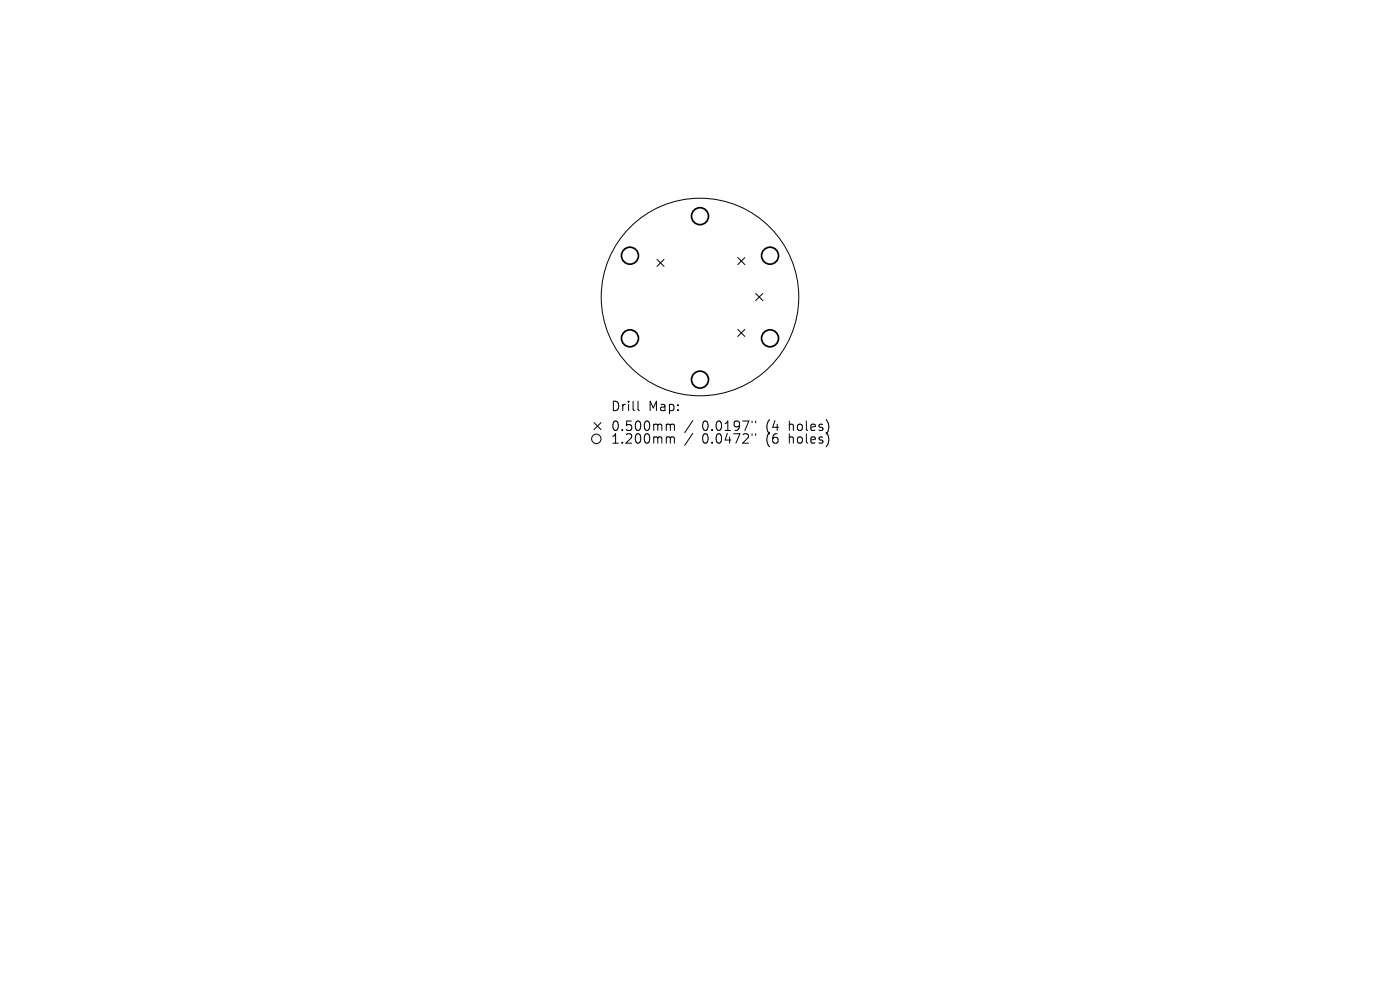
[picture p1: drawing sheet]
<svg xmlns="http://www.w3.org/2000/svg" width="297mm" height="210mm" viewBox="0 0 297 210" stroke-linecap="round" stroke-linejoin="round" font-family="sans-serif">
<defs><g id="words">
<g font-size="2.8">
<text x="129.5" y="87.5">Drill</text>
<text x="137.5" y="87.5">Map:</text>
<text x="129.5" y="91.7">0.500mm</text>
<text x="129.5" y="94.4">1.200mm</text>
<text x="149" y="91.7">0.0197&quot;</text>
<text x="149" y="94.4">0.0472&quot;</text>
<text x="162.7" y="91.7">(4</text>
<text x="162.7" y="94.4">(6</text>
<text x="167.6" y="91.7">holes)</text>
<text x="167.6" y="94.4">holes)</text>
</g>
</g></defs>
<g fill="none" stroke="#000" stroke-width=".21">
<path d="M139.4 55l1.5 1.5M140.9 55l-1.5 1.5M156.5 54.6l1.5 1.5M158 54.6l-1.5 1.5M156.5 69.9l1.5 1.5M158 69.9l-1.5 1.5M160.3 62.3l1.5 1.5M161.8 62.3l-1.5 1.5M126 89.6l1.5 1.5M127.5 89.6l-1.5 1.5M135.4 85.1v1.7l.2 .3M141.6 90h.3l.3 .3"/>
<path d="M141.6 92.7h.3l.3 .3M142.2 90.3l.3-.3 .5 .1 .1 1.2M142.2 90.3v1M142.2 93v1M142.2 93l.3-.3 .5 .1 .1 1.2M147 89.2l-1.7 2.6M147 91.9l-1.7 2.6M159.5 89.3v.4M159.5 92v.4M160.3 89.3v.4M160.3 92v.4"/>
<circle cx="148.5" cy="63" r="21"/>
<circle cx="126.5" cy="93.1" r="1"/>
</g>
<g fill="none" stroke="#000" stroke-width=".36">
<circle cx="133.6" cy="54.2" r="1.8"/>
<circle cx="148.5" cy="45.9" r="1.8"/>
<circle cx="163.4" cy="54.2" r="1.8"/>
<circle cx="133.6" cy="71.8" r="1.8"/>
<circle cx="163.4" cy="71.8" r="1.8"/>
<circle cx="148.5" cy="80.5" r="1.8"/>
</g>
<use href="#words"/>
</svg>
